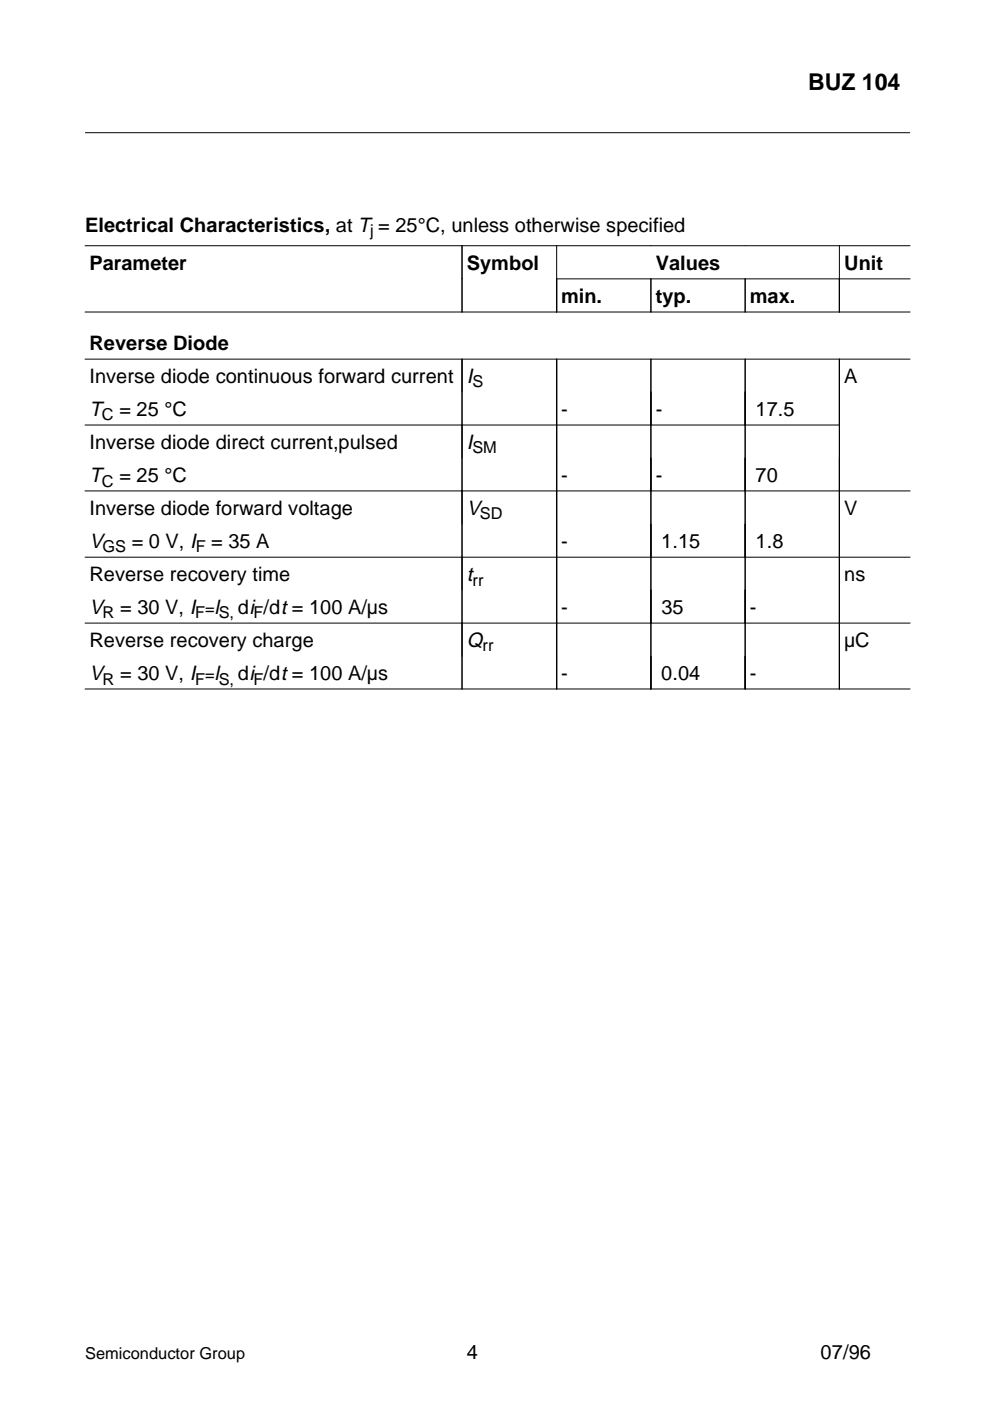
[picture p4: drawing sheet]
<svg xmlns="http://www.w3.org/2000/svg" width="210mm" height="297mm" viewBox="0 0 210 297" stroke-linecap="round" stroke-linejoin="round" font-family="sans-serif">
<defs><g id="words">
<text font-size="4.9" x="171.4" y="19.1">BUZ 104</text>
<g font-size="4.3">
<text x="99" y="81.2">I</text>
<text x="19" y="88.2">T</text>
<text x="99" y="95.2">I</text>
<text x="19" y="102.2">T</text>
<text x="99" y="109.2">V</text>
<text x="19" y="116.2">V</text>
<text x="99" y="123.2">t</text>
<text x="19" y="130.2">V</text>
<text x="45.5" y="130.2">l</text>
<text x="99" y="137.2">Q</text>
<text x="19" y="144.2">V</text>
<text x="45.5" y="144.2">l</text>
</g>
<g font-size="4.2">
<text x="18" y="49.1">Electrical Characteristics, at T = 25°C, unless otherwise specified</text>
<text x="19" y="57.2">Parameter</text>
<text x="99" y="57.2">Symbol</text>
<text x="139" y="57.2">Values</text>
<text x="179" y="57.2">Unit</text>
<text x="119" y="64.2">min.</text>
<text x="139" y="64.2">typ.</text>
<text x="159" y="64.2">max.</text>
<text x="19" y="74.2">Reverse Diode</text>
<text x="19" y="81.2">Inverse diode continuous forward current</text>
<text x="179" y="81.2">A</text>
<text x="25.3" y="88.2">= 25 °C</text>
<text x="119" y="88.2">-</text>
<text x="139" y="88.2">-</text>
<text x="160.2" y="88.2">17.5</text>
<text x="19" y="95.2">Inverse diode direct current,pulsed</text>
<text x="25.3" y="102.2">= 25 °C</text>
<text x="119" y="102.2">-</text>
<text x="139" y="102.2">-</text>
<text x="160.2" y="102.2">70</text>
<text x="19" y="109.2">Inverse diode forward voltage</text>
<text x="179" y="109.2">V</text>
<text x="27.9" y="116.2">= 0 V, I</text>
<text x="44.8" y="116.2">= 35 A</text>
<text x="119" y="116.2">-</text>
<text x="140.2" y="116.2">1.15</text>
<text x="160.2" y="116.2">1.8</text>
<text x="19" y="123.2">Reverse recovery time</text>
<text x="179" y="123.2">ns</text>
<text x="25.5" y="130.2">= 30 V, I</text>
<text x="50.5" y="130.2">di /dt = 100 A/µs</text>
<text x="119" y="130.2">-</text>
<text x="140.2" y="130.2">35</text>
<text x="159" y="130.2">-</text>
<text x="19" y="137.2">Reverse recovery charge</text>
<text x="179" y="137.2">µC</text>
<text x="25.5" y="144.2">= 30 V, I</text>
<text x="50.5" y="144.2">di /dt = 100 A/µs</text>
<text x="119" y="144.2">-</text>
<text x="140.2" y="144.2">0.04</text>
<text x="159" y="144.2">-</text>
<text x="99" y="288.1">4</text>
<text x="174" y="288.1">07/96</text>
</g>
<g font-size="3.5">
<text x="78.5" y="50">j</text>
<text x="100.2" y="82.2">S</text>
<text x="21.6" y="89.1">C</text>
<text x="100.2" y="96.1">SM</text>
<text x="21.6" y="103.2">C</text>
<text x="101.8" y="110.1">SD</text>
<text x="21.8" y="117.1">GS</text>
<text x="41.5" y="117.1">F</text>
<text x="100.2" y="124.1">rr</text>
<text x="21.8" y="131.1">R</text>
<text x="41.4" y="131.1">F</text>
<text x="43.5" y="130.2">=</text>
<text x="46.4" y="131.1">S,</text>
<text x="53.8" y="131.1">F</text>
<text x="102.3" y="138.1">rr</text>
<text x="21.8" y="145.1">R</text>
<text x="41.4" y="145.1">F</text>
<text x="43.5" y="144.1">=</text>
<text x="46.4" y="145.1">S,</text>
<text x="53.8" y="145.1">F</text>
<text x="18" y="288.1">Semiconductor Group</text>
</g>
</g></defs>
<g fill="none" stroke="#000" stroke-width=".21">
<path d="M18 28.1h175M18 52.1h175M98 52.1v14.1M118 52.1v14.1M118 59.1h75M138 59.1v7.1M158 59.1v7.1M178 52.1v14.1M18 66.2h175M18 76.1h175M98 76.1v70M118 76.1v70"/>
<path d="M138 76.1v70M158 76.1v70M178 76.1v70M18 90.1h160M18 104.1h175M18 118.1h175M18 132.1h175M18 146.1h175"/>
</g>
<use href="#words"/>
</svg>
